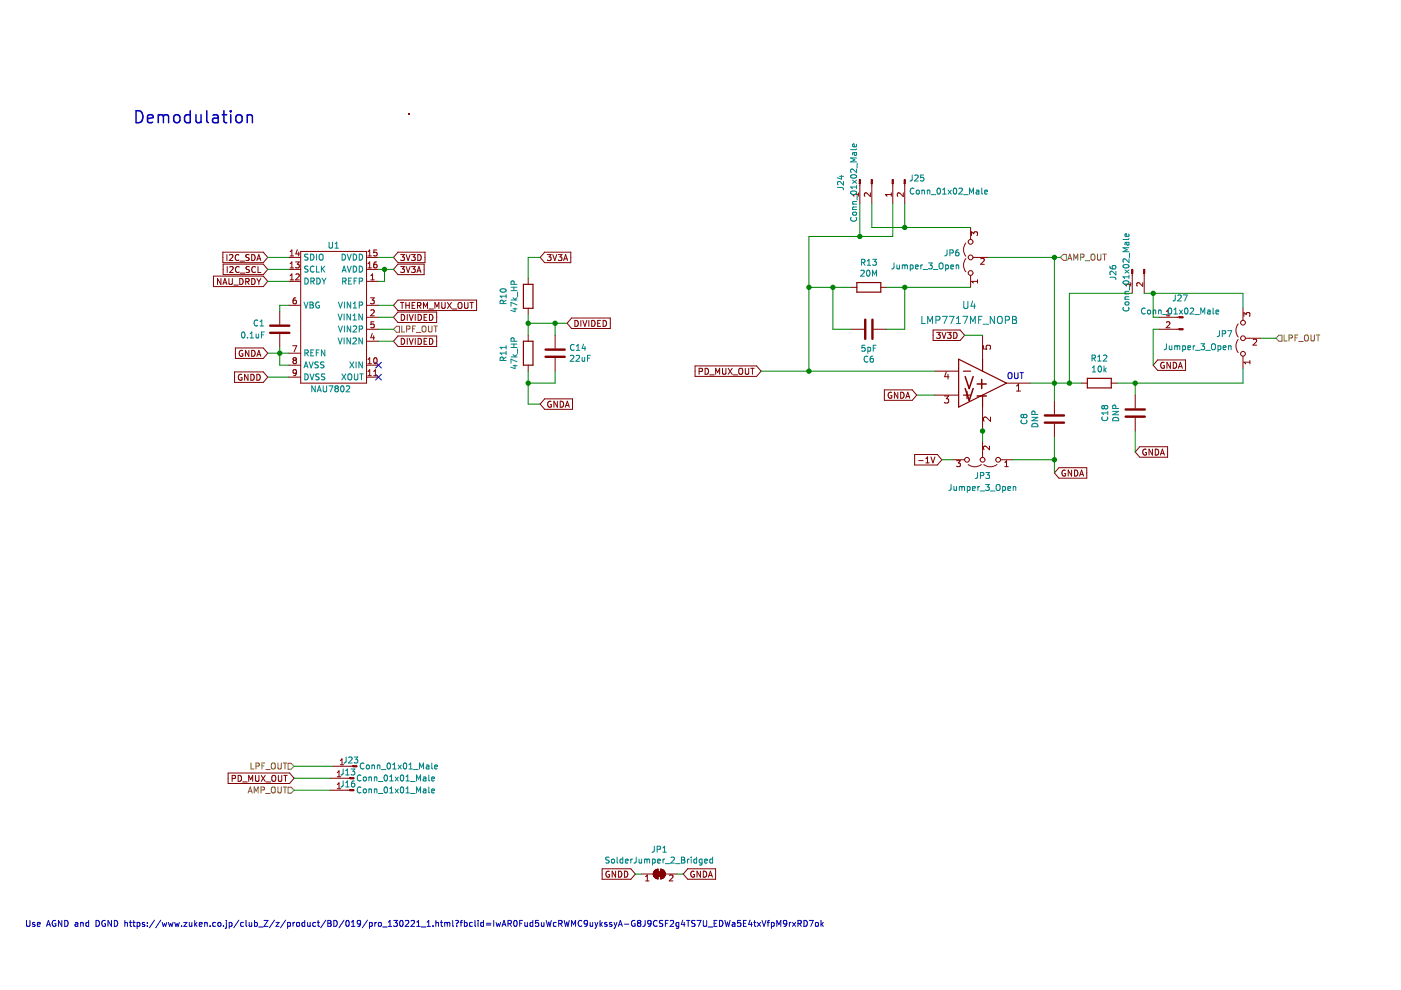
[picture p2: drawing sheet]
<svg xmlns="http://www.w3.org/2000/svg" width="297mm" height="210mm" viewBox="0 0 297 210" stroke-linecap="round" stroke-linejoin="round" font-family="sans-serif">
<path d="M.2 0h296.9v209.9h-296.9z" fill-rule="evenodd" fill="#fff" stroke="#fff" stroke-width=".21"/>
<g fill="none" stroke="#840000" stroke-width=".21">
<path d="M86.6 24.1h.1M182.3 38.9v4.3M184.8 38.9v4.3M189.3 38.9v4.3M191.8 38.9v4.3M45.3 58.5h10.5l1 1.2-1 1.1h-10.5zM46.8 59.1v1.2l-.7-1.2v1.2M47.3 53.5h8.5l1 1.1-1 1.1h-8.5zM47.3 56h8.5l1 1.1-1 1.1h-8.5zM47.4 60h.6M48.1 54v1.2M48.2 56.5v1.3"/>
<path d="M48.5 59.1v1l.3 .2h.2l.3-.2v-1M48.7 54.1l.4-.1 .3 .3-.8 .9h.8M48.7 56.6l.5-.1 .2 .4-.7 .9h.7M50.6 54.1a.56 .56 0 0 0-.7 .5 .56 .56 0 0 0 .7 .5M50.7 56.6a.56 .56 0 0 0-.8 .5 .56 .56 0 0 0 .8 .6M50.8 59.1a.64 .64 0 0 1 .8 .6 .64 .64 0 0 1-.8 .6zM50.9 55.4h1M51 57.9h.9M52.1 59.7h.6l.1-.5-.7-.1v1.2M52.4 59.7l.4 .6M52.8 54l-.6 .1v.4l.5 .2 .1 .3-.2 .2h-.5M52.9 56.6h-.7v.4l.6 .2 .1 .3-.3 .3-.4-.1"/>
<path d="M53.4 54a.64 .64 0 0 1 .7 .6 .64 .64 0 0 1-.7 .6zM53.4 59.1a.64 .64 0 0 1 .7 .6 .64 .64 0 0 1-.7 .6zM54.2 56.6a.56 .56 0 0 0-.8 .5 .56 .56 0 0 0 .8 .6M54.5 59.1l.4 .6M54.5 55.2l.4-1.2 .4 1.2M54.6 54.9h.6M54.7 56.5v1.3h.6M54.9 59.7v.6M55.3 59.1l-.4 .6M61.2 54.6h2.6M61.2 59.7h2.6M61.2 57.1h2.6"/>
<path d="M61.5 59.3h.7M61.5 53.4l.4-.4v1.3M61.5 55.9l.4-.4v1.3M61.5 58.4l.4-.3v1.2M61.5 56.8h.7M61.5 54.3h.7M62.7 55.5h.8l-.5 .5 .4 .1v.6l-.2 .1-.5-.1M62.7 58.2l.5-.1 .3 .3-.8 .9h.8M63 52.9l-.3 .9h.8M63.3 53.4v.9M63.8 53.3h13.9v27.9h-13.9zM77.7 54.6h2.6"/>
<path d="M77.7 59.7h2.6M77.7 57.1h2.6M78 53.4l.4-.4v1.3M78 55.9l.4-.4v1.3M78 56.8h.7M78 54.3h.7M78.6 59.3h.7M78.6 58.4l.4-.3v1.2M79.8 55.5l-.3 .1-.2 .2-.1 .8 .3 .2 .4-.1-.1-.6-.3-.1-.3 .3M79.9 53h-.6l-.1 .6 .6-.1 .1 .6-.2 .2-.5-.2M84.4 56h5.5v2.2h-5.5l-1-1.1zM84.4 53.5h5.7v2.2h-5.7l-1-1.1z"/>
<path d="M85 54h.7l-.4 .5 .4 .1v.5l-.2 .1-.5-.1M85 56.5h.7l-.4 .5 .4 .1v.6l-.2 .1-.5-.1M86.1 54l.4 1.2 .5-1.2M86.1 56.5l.4 1.3 .5-1.3M87.3 54h.7l-.4 .5 .4 .1v.5l-.2 .1-.5-.1M87.3 56.5h.7l-.4 .5 .4 .1v.6l-.2 .1-.5-.1M88.4 57.8l.4-1.3 .4 1.3M88.5 57.4h.6M88.6 54a.64 .64 0 0 1 .7 .6 .64 .64 0 0 1-.7 .6zM112 59v1.3M115.5 53.5h5.5v2.2h-5.5l-1-1.1zM116.1 54h.7l-.4 .5 .4 .1v.5l-.2 .1-.5-.1"/>
<path d="M117.2 54l.4 1.2 .4-1.2M118.4 54h.7l-.4 .5 .4 .1v.5l-.2 .1-.5-.1M119.5 55.2l.4-1.2 .4 1.2M119.6 54.9h.6M182 40.9v.7M182 41.3h-1.3l.4 .3M184.5 40.9v.8l-.9-.8-.3 .2 .1 .5M189 41.3h-1.3l.4 .3M189 40.9v.7M191.5 40.9v.8l-.9-.8-.4 .2 .2 .5M204.8 54.8a2.26 2.26 0 0 0 0 2.8M204.8 51.5a2.26 2.26 0 0 0 0 2.8"/>
<path d="M205.8 48.2v2.6M205.8 58.4v2.5M206 49.9v-.8l.5 .5 .1-.4h.5l.1 .2-.1 .5M206.3 54.6h3.3M207.2 59.3v.7M207.2 59.7h-1.2l.3 .3M208 54.9l.4-.1 .3 .3-.8 .9h.8M239.7 59.9v.8M240.1 58v4.2M242.3 59.9v.8l-.9-.8-.4 .3 .1 .5M242.6 58v4.2M47.3 60.3l.4-1.2 .4 1.2"/>
<path d="M49.6 60.4h.9M49.7 78.9h6.1l1 1.1-1 1.1h-6.1zM49.9 73.8h5.9l1 1.1-1 1.1h-5.9zM51.3 79.4a.58 .58 0 0 0-.8 .6 .58 .58 0 0 0 .8 .5v-.4h-.2M51.4 74.3a.58 .58 0 0 0-.7 .6 .58 .58 0 0 0 .8 .5v-.4h-.2M52.6 79.4v1.2l-.7-1.2v1.2M52.8 74.3v1.3l-.8-1.3v1.3M53.2 79.4a.64 .64 0 0 1 .7 .6 .64 .64 0 0 1-.7 .6zM53.4 74.3a.64 .64 0 0 1 .7 .6 .64 .64 0 0 1-.7 .7zM54.5 79.4a.64 .64 0 0 1 .7 .6 .64 .64 0 0 1-.7 .6zM54.5 75.6l.4-1.3 .4 1.3M54.6 75.2h.6"/>
<path d="M59.3 66v2.8M59.3 70.8v2.8M61.2 77.4h2.6M61.2 80h2.6M61.2 64.7h2.6M61.2 74.9h2.6M62.1 73.3h.8l-.5 1.3M62.4 76.4l-.3 .2v.3l.3 .2h.2l.2-.2v-.3l-.2-.2M62.4 76.4l-.3-.3 .3-.3 .3 .1 .1 .2-.2 .3M62.4 76.4h.2M62.7 63.1l-.3 .1-.2 .3-.1 .7 .3 .2 .4-.1-.1-.6-.3-.1-.3 .3M62.8 78.9l-.2 .3-.4-.1v-.6l.4-.1 .2 .2v.7l-.2 .3-.4 .1"/>
<path d="M77.7 69.8h2.6M77.7 67.3h2.6M77.7 77.4h2.6M77.7 80h2.6M77.7 64.7h2.6M77.7 72.3h2.6M78 77.1h.7M78 76.2l.4-.4v1.3M78 78.7l.4-.3v1.3M78 79.7h.7M78.6 63.1h.7l-.4 .5 .4 .2v.5l-.2 .1-.5-.1M78.6 65.8l.5-.1 .2 .4-.7 .9h.7"/>
<path d="M78.9 70.7l-.3 .9h.8M79.2 71.2v.8M79.2 79.7h.8M79.2 78.7l.4-.3v1.3M79.3 68.2h-.6l-.1 .6h.6l.1 .6-.2 .1-.5-.1M79.3 76l.2-.2a.68 .68 0 0 1 .5 .7 .68 .68 0 0 1-.5 .6l-.3-.5zM84.4 66.2h8.2v2.2h-8.2l-1-1.1zM84.4 71.2h8.2v2.3h-8.2l-1-1.2zM84.4 63.6h16.6v2.2h-16.6l-1-1.1zM84.9 64.1h.7M85.1 66.7a.64 .64 0 0 1 .7 .6 .64 .64 0 0 1-.7 .6zM85.1 71.7a.64 .64 0 0 1 .7 .7 .64 .64 0 0 1-.7 .6z"/>
<path d="M85.3 64.1v1.3M86 64.7h.8M86 64.1v1.3M86.3 66.7v1.2M86.3 71.7v1.3M86.8 66.7l.4 1.2 .4-1.2M86.8 64.1v1.3M86.8 71.7l.4 1.3 .4-1.3M87.4 64.7h.4M88 64.1h-.6v1.3h.6M88 66.7v1.2M88 71.7v1.3"/>
<path d="M88.5 64.8l.6-.1 .1-.5-.7-.1v1.3M88.6 66.7a.64 .64 0 0 1 .8 .6 .64 .64 0 0 1-.8 .6zM88.6 71.7a.64 .64 0 0 1 .8 .7 .64 .64 0 0 1-.8 .6zM88.8 64.8l.4 .6M89.8 65.4v-1.3l.4 .9 .4-.9v1.3M89.9 67.3h.4M89.9 72.3h.4M90.5 66.7h-.6v1.2h.6M90.5 71.7h-.6v1.3h.6M90.9 65.5h1M91.1 66.7a.64 .64 0 0 1 .7 .6 .64 .64 0 0 1-.7 .6zM91.1 71.7a.64 .64 0 0 1 .7 .7 .64 .64 0 0 1-.7 .6z"/>
<path d="M92.2 65.4v-1.3l.4 .9 .5-.9v1.3M93.7 64.1v1.1l.2 .2h.2l.3-.2v-1.1M94.9 64.1l.8 1.3M95.7 64.1l-.8 1.3M95.9 65.5h1M97.2 64.3l.2-.2a.43 .43 0 0 1 .6 .5v.4a.42 .42 0 0 1-.5 .4 .42 .42 0 0 1-.4-.4zM98.5 64.1v1.1l.2 .2h.3l.2-.2v-1.1M99.6 64.1h.8M100 64.1v1.3M112 65.4v1.2M112 71.1v1.2M112 77.4v1.3"/>
<path d="M117.7 71.1v2.8M117.7 75.9v2.8M121.2 67.4h8.2v2.3h-8.2l-1-1.2zM121.9 67.9a.64 .64 0 0 1 .7 .7 .64 .64 0 0 1-.7 .6zM123.2 67.9v1.3M123.6 67.9l.4 1.3 .4-1.3M124.8 67.9v1.3M125.5 67.9a.64 .64 0 0 1 .7 .7 .64 .64 0 0 1-.7 .6zM126.7 68.5h.4M127.3 67.9h-.6v1.3h.6M127.9 67.9a.64 .64 0 0 1 .7 .7 .64 .64 0 0 1-.7 .6zM147.4 77.6h13l1 1.1-1 1.1h-13z"/>
<path d="M148.2 78.8l.6-.1 .1-.5-.7-.1v1.3M149.5 78.1a.64 .64 0 0 1 .7 .6 .64 .64 0 0 1-.7 .7zM150.5 79.5h.9M151.7 79.4v-1.3l.5 .9 .4-.9v1.3M153.2 78.1v1l.2 .3h.3l.2-.3v-1M154.4 78.1l.8 1.3M155.2 78.1l-.8 1.3M155.4 79.5h1M156.8 78.2l.1-.1a.43 .43 0 0 1 .6 .4v.4a.42 .42 0 0 1-.4 .5 .42 .42 0 0 1-.5-.5zM158 78.1v1l.3 .3h.2l.2-.3v-1M159.2 78.1h.7M159.5 78.1v1.3"/>
<path d="M180.4 60.9h1.3M180.4 69.8h2.8M185.2 69.8h2.8M186.7 60.9h1.3M197.8 70h5.8l.9 1.1-.9 1.1h-5.8zM198.2 78.7h5M198.6 70.5h.8l-.5 .5 .4 .1v.5l-.2 .1-.5-.1M199.7 70.5l.4 1.2 .5-1.2M200.6 78.8l-.3 1.1h.9M200.9 70.5h.8l-.5 .5 .4 .1v.5l-.2 .1-.5-.1M201 79.4v1M202.2 70.5a.64 .64 0 0 1 .7 .6 .64 .64 0 0 1-.7 .6z"/>
<path d="M208.3 71.1v5.1M208.5 73.3v.7h.7l-.1-.2v-.5l.3-.1 .5 .1 .1 .2-.1 .5M239.7 60.3h-1.2l.3 .4M245.5 76.3h5.9v2.2h-5.9l-1-1.1zM245.8 69.8h4.2M245.8 67.3h4.2M246.8 76.9a.58 .58 0 0 0-.7 .6 .58 .58 0 0 0 .8 .5v-.5h-.3M247.3 67h.7M247.3 66.1l.4-.4v1.3M247.3 68.3l.5-.1 .2 .4-.8 .9h.8M248.1 76.8v1.3l-.7-1.3v1.3M248.7 76.8a.64 .64 0 0 1 .8 .7 .64 .64 0 0 1-.8 .6z"/>
<path d="M249.8 78.1l.5-1.3 .4 1.3M250 77.7h.6M262.5 72a2.26 2.26 0 0 0 0 2.8M262.5 68.7a2.26 2.26 0 0 0 0 2.8M263.5 65.4v2.5M263.5 75.5v2.6M263.7 67.1v-.8l.5 .4 .1-.4h.6l.1 .2-.1 .6M264 71.7h3.3M265 76.4v.8M265 76.8h-1.3l.4 .4M265.7 72l.5-.1 .2 .4-.7 .9h.7M115.5 84.6h5.9v2.2h-5.9l-1-1.1z"/>
<path d="M116.8 85.1a.58 .58 0 0 0-.7 .6 .58 .58 0 0 0 .8 .5v-.4h-.2M118.2 85.1v1.2l-.8-1.2v1.2M118.8 85.1a.64 .64 0 0 1 .7 .6 .64 .64 0 0 1-.7 .6zM119.9 86.3l.4-1.2 .4 1.2M120 86h.6M187.5 82.7h5.9l1 1.1-1 1.1h-5.9zM189 83.2a.58 .58 0 0 0-.7 .6 .58 .58 0 0 0 .8 .5v-.4h-.3M190.4 83.2v1.2l-.8-1.2v1.2M191 83.2a.64 .64 0 0 1 .7 .6 .64 .64 0 0 1-.7 .6zM192 84.4l.5-1.2 .4 1.2M192.2 84.1h.6M193.9 96.4h4.8l1 1.1-1 1.1h-4.8z"/>
<path d="M194.8 97.7h.9M196.3 98.1h.7M196.3 97.2l.4-.3v1.2M197.4 96.9l.4 1.2 .4-1.2M198.2 83.8h5M200.2 84h.9l-.5 .5 .5 .2v.6l-.2 .2-.7-.2M202 97.5h2.5M202.8 97.7h.8l-.4 .5 .3 .1v.5l-.1 .1-.6-.1M205.3 98.5a2.26 2.26 0 0 0 2.8 0M208.3 86.3v5.1M208.3 93.7v3.3M208.6 98.5a2.26 2.26 0 0 0 2.8 0"/>
<path d="M209.8 94.6v.8l-.9-.8-.4 .2 .1 .5M210 88.4v.9l-1.1-.9-.4 .3 .1 .6M212.1 97.5h2.6M213 98.9h.8M213 98l.4-.3v1.2M213.4 81.2h5.1M215.5 82.9h.9M215.5 81.8l.4-.4v1.5M223.6 85v2.8M223.6 89.9v2.8M224.5 99.2h5.9v2.2h-5.9l-.9-1.1zM225.9 99.7a.58 .58 0 0 0-.8 .6 .58 .58 0 0 0 .8 .5v-.4h-.2"/>
<path d="M227.2 99.7v1.2l-.7-1.2v1.2M227.8 99.7a.64 .64 0 0 1 .7 .6 .64 .64 0 0 1-.7 .6zM229.3 81.2h1.2M235.6 81.2h1.3M240.7 83.8v2.8M240.7 88.6v2.8M241.6 94.7h6v2.2h-6l-.9-1.1zM243 95.3a.58 .58 0 0 0-.7 .6 .58 .58 0 0 0 .8 .5v-.4h-.3M244.3 95.2v1.3l-.7-1.3v1.3M244.9 95.2a.64 .64 0 0 1 .8 .7 .64 .64 0 0 1-.8 .6zM246 96.5l.5-1.3 .4 1.3M246.1 96.1h.7"/>
<path d="M228.9 100.9l.4-1.2 .4 1.2M229 100.6h.6M48.4 163.9h13l1 1.1-1 1.1h-13zM49.2 165.1l.6-.1 .1-.5-.7-.1v1.3M50.5 164.4a.64 .64 0 0 1 .7 .6 .64 .64 0 0 1-.7 .7zM51.5 165.8h.9M52.7 165.7v-1.3l.5 .9 .4-.9v1.3M54.2 164.4v1l.2 .3h.3l.2-.3v-1M55.4 164.4l.8 1.3M56.2 164.4l-.8 1.3M56.4 165.8h1M57.7 164.6l.2-.2a.43 .43 0 0 1 .6 .4v.4a.42 .42 0 0 1-.5 .5 .42 .42 0 0 1-.4-.5z"/>
<path d="M59 164.4v1l.3 .3h.2l.2-.3v-1M60.2 164.4h.7M60.5 164.4v1.3M70 167.5h4.2M70 165h4.2M70.6 162.5h4.2M71.5 167.2h.7M71.5 163.8l.4-.4v1.3M71.5 166.3l.4-.3v1.2M71.5 164.7h.7M72.1 162.2h.8M72.1 161.2l.4-.3v1.3"/>
<path d="M127.7 184.2h6.1l.9 1.1-.9 1.1h-6.1zM129.2 184.8a.58 .58 0 0 0-.7 .6 .58 .58 0 0 0 .7 .5v-.5h-.2M130.5 184.7v1.3l-.7-1.3v1.3M131.1 184.7a.64 .64 0 0 1 .8 .6 .64 .64 0 0 1-.8 .7zM132.4 184.7a.64 .64 0 0 1 .7 .6 .64 .64 0 0 1-.7 .7zM136 185.3h2.5M136.9 186.8h.7M136.9 185.9l.3-.4v1.3M138.8 184.6l.7-.3v2a1.02 1.02 0 0 1-.9-.6 1.02 1.02 0 0 1 .2-1.1zM140 184.3a1.02 1.02 0 0 1 1.1 1 1.02 1.02 0 0 1-1.1 1zM141.1 185.3h2.5M142 185.6l.4-.1 .3 .4-.8 .9h.8"/>
<path d="M145.8 184.2h5.9v2.2h-5.9l-.9-1.1zM147.2 184.8a.58 .58 0 0 0-.8 .6 .58 .58 0 0 0 .8 .5v-.5h-.2M148.5 184.7v1.3l-.7-1.3v1.3M149.1 184.7a.64 .64 0 0 1 .7 .6 .64 .64 0 0 1-.7 .7zM150.2 186l.4-1.3 .4 1.3M150.3 185.6h.6"/>
<circle cx="205.8" cy="54.6" r=".51"/>
<circle cx="205.8" cy="57.9" r=".51"/>
<circle cx="205.8" cy="51.3" r=".51"/>
<circle cx="263.5" cy="71.7" r=".51"/>
<circle cx="263.5" cy="68.4" r=".51"/>
<circle cx="263.5" cy="75" r=".51"/>
<circle cx="205" cy="97.5" r=".51"/>
<circle cx="208.3" cy="97.5" r=".51"/>
<circle cx="211.6" cy="97.5" r=".51"/>
</g>
<g fill="#840000" stroke="#840000" stroke-width=".21">
<path d="M74.8 162.3h.9v.3h-.9z" fill-rule="evenodd"/>
<path d="M74.2 167.4h.8v.3h-.8z" fill-rule="evenodd"/>
<path d="M74.2 164.9h.8v.2h-.8z" fill-rule="evenodd"/>
<path d="M139.3 184.8h1v1h-1z" fill-rule="evenodd"/>
<path d="M138.8 184.6l.7-.3v2a1.02 1.02 0 0 1-.9-.6 1.02 1.02 0 0 1 .2-1.1z" fill-rule="evenodd"/>
<path d="M140 184.3a1.02 1.02 0 0 1 1.1 1 1.02 1.02 0 0 1-1.1 1z" fill-rule="evenodd"/>
<path d="M184.7 38.1h.3v.8h-.3z" fill-rule="evenodd"/>
<path d="M182.2 38.1h.2v.8h-.2z" fill-rule="evenodd"/>
<path d="M191.7 38.1h.3v.8h-.3z" fill-rule="evenodd"/>
<path d="M189.2 38.1h.2v.8h-.2z" fill-rule="evenodd"/>
<path d="M250 69.7h.8v.2h-.8z" fill-rule="evenodd"/>
<path d="M250 67.1h.8v.3h-.8z" fill-rule="evenodd"/>
<path d="M242.5 57.1h.2v.9h-.2z" fill-rule="evenodd"/>
<path d="M239.9 57.1h.3v.9h-.3z" fill-rule="evenodd"/>
</g>
<g fill="none" stroke="#008484" stroke-width=".21">
<path d="M177.6 39.7l1.1 .1 .1 .4M178 37.4h.8M178.4 37.2v.8l-.9-.3M178.8 38.5v.8l-.9-.8-.3 .2 .1 .5M180.5 37.2a.61 .61 0 0 1 .7-.2 .61 .61 0 0 1 .4 .6 .75 .75 0 0 1-1.3-.2zM180.8 38.2l.8 .7M181.1 32.3l.2 .6 .3-.1v-.5M181.6 30.6v.3l-.2 .2h-.6v-.5l.3-.1 .1 .6M181.6 35.8v.8l-.9-.8-.4 .3 .2 .5M181.6 39.3v.7M181.6 32.3l-.8 .1v.5M181.6 39.6h-1.3l.4 .4"/>
<path d="M181.6 38.2l-.8 .7M181.6 33.5h-1.3l.9 .4-.9 .4h1.3M181.6 31.6l-.2 .1h-1.1M181.7 34.6v1M193.4 37.1l-.1 1.1-.4 .2M193.9 37.2l.5-.1 .3 .4-.8 .9h.8M195.8 37.1h-.6v.6h.6v.6l-.2 .1-.4-.1M208.2 39.9v1.1l.1 .2M64.6 59a.64 .64 0 0 1 .8 .6 .64 .64 0 0 1-.8 .6zM65.3 56.5h-.7v.4l.6 .2 .1 .4-.2 .2-.5-.1M65.3 53.9l-.7 .1v.4l.6 .2 .1 .3-.2 .3-.5-.1M65.8 53.9a.64 .64 0 0 1 .8 .6 .64 .64 0 0 1-.8 .7z"/>
<path d="M65.9 59.6h.6l.1-.5-.7-.1v1.2M66.2 59.6l.4 .6M66.6 56.5a.56 .56 0 0 0-.8 .6 .56 .56 0 0 0 .8 .5M67.1 56.4v1.3h.6M67.1 53.9v1.3M67.2 59a.64 .64 0 0 1 .7 .6 .64 .64 0 0 1-.7 .6zM67.7 54.1l.3-.2a.43 .43 0 0 1 .5 .4v.4a.42 .42 0 0 1-.4 .5 .42 .42 0 0 1-.4-.5zM68.1 56.4v1.3M68.3 59l.4 .6M68.3 57l.6 .7M68.7 59.6v.6M68.9 56.4l-.8 .7"/>
<path d="M69.1 59l-.4 .6M69.8 51.3v1.1l.2 .2h.3l.2-.2v-1.1M71 51.7l.4-.4v1.3M71 52.6h.8M72.5 53.9a.64 .64 0 0 1 .8 .6 .64 .64 0 0 1-.8 .7zM72.5 57.7l.5-1.3 .4 1.3M72.7 59.6h.6v-.5l-.6-.1v1.2M72.7 57.3h.6M73 59.6l.4 .6M73.6 53.9l.4 1.3 .5-1.3M73.6 56.4l.4 1.3 .5-1.3M73.9 59.6h.5"/>
<path d="M74.5 59h-.6v1.2h.6M74.9 56.4a.64 .64 0 0 1 .7 .7 .64 .64 0 0 1-.7 .6zM74.9 53.9a.64 .64 0 0 1 .7 .6 .64 .64 0 0 1-.7 .7zM75.1 59.6h.4M75.7 59h-.6v1.2M76.2 59.6h.6v-.5l-.6-.1v1.2M76.2 53.9a.64 .64 0 0 1 .7 .6 .64 .64 0 0 1-.7 .7zM76.2 56.4a.64 .64 0 0 1 .7 .7 .64 .64 0 0 1-.7 .6zM180.4 40.7a.75 .75 0 0 1 1.2 .2 .72 .72 0 0 1-1.3-.1zM180.5 46.1a.56 .56 0 0 0 .5 .8 .56 .56 0 0 0 .5-.8M180.8 44.4h.8M180.8 43.3h.8"/>
<path d="M180.8 45.1l.6-.1 .2 .4-.2 .2h-.4l-.2-.2zM181.6 42.7l-.8 .1 .1 .5M181.6 43.9h-.8l.1 .5M181.7 41.5v.9M182.5 57.4l.5-.1 .2 .3-.7 1h.7M182.7 55.6h.6v-.5l-.6-.1v1.2M183 55.6l.4 .6M183.8 57.4l.2-.1a.68 .68 0 0 1 .5 .6 .68 .68 0 0 1-.5 .7l-.3-.5zM183.9 55.3l.3-.3v1.2M183.9 56.2h.7M185 58.6v-1.3l.4 .9 .4-.9v1.3M185 55h.8l-.4 .5 .3 .1v.5l-.1 .1-.6-.1"/>
<path d="M189.6 55.7l-.1 1.1-.4 .2M190.2 56.2v.8l.5-.1M190.7 56.2v.8M191.3 56.3l.4-.1 .1 .2M191.3 56.2v.8M191.8 56.4l.2-.2h.3l.1 .8M191.8 56.4v.6M193 56.2h.4l.2 .2-.1 .6h-.5M193 56.2v1.2M193.8 40a.56 .56 0 0 0-.8 .5 .56 .56 0 0 0 .8 .5M194.1 56.6l.6-.1-.1-.3h-.3l-.2 .2v.6h.5M194.3 40.4l.2-.1 .4 .1-.1 .7-.5-.1z"/>
<path d="M195.2 56.2v.8M195.5 40.4h.4l.1 .8M195.5 40.3v.9M195.6 56.2l-.4 .2M195.7 57.1h1M196.6 40.4h.5l.1 .8M196.6 40.3v.9M196.9 55.7h.8l-.5 .5 .4 .2v.5l-.2 .1-.5-.1M197.5 41.3h.9M197.9 57.1h1M198.8 40l.2-.1a.68 .68 0 0 1 .4 .6 .68 .68 0 0 1-.4 .7l-.3-.5zM199.2 55.9l.2-.2a.43 .43 0 0 1 .5 .5v.4a.42 .42 0 0 1-.4 .4 .42 .42 0 0 1-.4-.4z"/>
<path d="M199.9 41.2h.7M199.9 40.2l.3-.3v1.3M200.5 56.2h.4l.2 .2-.1 .6h-.5M200.5 56.2v1.2M200.8 53l-.1 1.1-.4 .1M201 40.3l.7 .9M201.4 53.6h.6l.1-.5-.7-.1v1.2M201.6 56.6l.6-.1-.1-.3h-.3l-.2 .2v.6h.5M201.7 40.3l-.7 .9M202.2 40l.2-.1a.68 .68 0 0 1 .5 .6 .68 .68 0 0 1-.5 .7l-.3-.5zM202.7 56.3l.5-.1 .1 .8M202.7 56.2v.8"/>
<path d="M203.2 53h-.4l-.1 .3-.1 .7 .2 .2 .5-.1-.1-.6h-.4l-.2 .2M203.3 40l.5-.1 .2 .3-.7 1h.7M204.3 41.3h1M205.6 41.2v-1.3l.4 .9 .4-.9v1.3M207 40.4h.5v.8M207.5 40.6l-.6 .3 .2 .3 .4-.1M208.8 40.7l.6-.1-.1-.2-.4-.1-.1 .2v.6h.5M235.3 56.4l.1 .4 .2 .2h.7l.3-.2-.1-.4h-.6l-.1 .4 .2 .2M235.3 58.8h1.1l.2 .5M236.6 57.5v.8l-.9-.8-.4 .3 .1 .4M238.2 59.7a.75 .75 0 0 1 1.2 .3 .72 .72 0 0 1-1.3-.2zM238.2 56.2a.61 .61 0 0 1 .7-.2 .61 .61 0 0 1 .4 .6 .75 .75 0 0 1-1.2-.2z"/>
<path d="M238.5 57.2l.9 .7M238.8 51.4l.3 .6 .3-.2-.1-.4M239.3 49.6l.1 .4-.2 .2-.6-.1v-.5h.2l.1 .6M239.4 58.7h-1.3l.4 .4M239.4 54.9v.8l-.9-.8-.4 .2 .1 .5M239.4 58.3v.8M239.4 51.4h-.8v.5M239.4 57.2l-.9 .7M239.4 52.5h-1.3l.9 .4-.9 .5h1.3M239.4 50.6l-.2 .2h-1.1M239.5 53.7v.9M51.3 70.5l.2-.1a.68 .68 0 0 1 .5 .6 .68 .68 0 0 1-.5 .7l-.3-.5z"/>
<path d="M52.5 71.5v.2M53 71.7h.7M53 70.7l.4-.3v1.3M54.3 70.8l.1 .8 .4-.1M54.7 68a.56 .56 0 0 0-.8 .5 .56 .56 0 0 0 .8 .5M54.8 70.8v.9M55.1 69.1h.8M55.1 68.2l.4-.4v1.3M55.4 71h.5M56 70.4h-.6v1.3M64.5 64l.4 1.3 .4-1.3M64.5 78l.4-1.3 .4 1.3"/>
<path d="M64.6 77.6h.6M64.6 74.9l.6-.1 .1-.5-.7-.1v1.3M64.6 79.3a.64 .64 0 0 1 .8 .6 .64 .64 0 0 1-.8 .6zM64.9 74.9l.5 .6M65.5 76.7l.5 1.3 .4-1.3M65.7 64h.5l.2 .3-.2 .3 .2 .2 .1 .3-.3 .2h-.5zM65.7 64.6h.5M65.7 79.3l.5 1.2 .4-1.2M65.9 74.8h.4M66.5 74.2h-.6v1.3h.6M67.1 74.8h.4M67.5 76.8l-.7 .1v.3l.6 .3 .1 .3-.3 .2-.4-.1"/>
<path d="M67.7 64.1a.58 .58 0 0 0-.8 .6 .58 .58 0 0 0 .8 .5v-.4h-.2M67.7 79.3h-.5l-.3 .2 .2 .3 .5 .3v.3l-.7 .1M67.7 74.2h-.6v1.3M68.7 76.8l-.5-.1-.2 .3 .1 .3 .5 .2v.4h-.6M68.9 79.3l-.7 .1v.4l.5 .2 .2 .3-.3 .2h-.5M68.9 74.2v1.3l-.8-1.3v1.3M71.7 66.6l.4 1.2 .4-1.2M71.7 71.7l.4 1.2 .4-1.2M71.8 64l.4 1.3 .4-1.3M71.8 69.1l.4 1.3 .4-1.3M72.5 79.3l.8 1.2M73 66.6v1.2"/>
<path d="M73 71.7v1.2M73 64v1.3M73 69.1v1.3M73.3 79.3l-.8 1.2M73.8 79.5l.2-.2a.43 .43 0 0 1 .6 .4v.4a.42 .42 0 0 1-.4 .5 .42 .42 0 0 1-.5-.5zM74.2 76.7l.8 1.3M74.3 66.6v1.2l-.7-1.2v1.2M74.3 71.7v1.2l-.7-1.2v1.2M74.4 64v1.3l-.8-1.3v1.3M74.4 69.1v1.3l-.8-1.3v1.3M74.8 66.9l.4-.3v1.2M74.8 67.8h.8"/>
<path d="M74.8 71.8l.5-.1 .3 .3-.8 .9h.8M74.9 65.3h.7M74.9 69.2l.5-.1 .2 .4-.8 .9h.8M74.9 64.4l.4-.4v1.3M75 76.7l-.8 1.3M75.1 79.3v1l.3 .2h.2l.3-.2v-1M75.5 76.7v1.3M76.2 69.8l.6-.1v-.5l-.6-.1v1.3M76.2 64.7l.6-.1v-.4l-.6-.2v1.3M76.3 79.3h.7M76.6 79.3v1.2M76.8 66.6v1.2l-.7-1.2v1.2"/>
<path d="M76.8 71.7v1.2l-.7-1.2v1.2M76.8 76.7v1.3l-.7-1.3v1.3M106.2 61.3a.61 .61 0 0 1 .7-.1 .61 .61 0 0 1 .3 .6 .75 .75 0 0 1-1.2-.3zM106.7 76.4l-.1-.6h-.4l-.2 .6h1.3M106.7 64.4l-.1-.6-.4-.1-.2 .7h1.3M107.3 73.6h-1.3l.4 .4M107.3 75.7l-.6 .4M107.3 62.4v.8M107.3 73.3v.7M107.3 74.5v.7M107.3 74.9h-1.3l.4 .3M107.3 63.6l-.6 .5"/>
<path d="M107.3 62.8h-1.3l.4 .4M108.3 73.7h1.3M108.3 75.7h1.3M108.3 73h1.3M108.3 63.6h1.3M108.3 61.6h1.3M108.3 60.9h1.3M108.8 77.5h.8M108.8 75.2l.5 .5M108.8 65.5h.8M108.8 63.1l.5 .5M109 60.9v.7"/>
<path d="M109 73v.7M109 60.3v-.6l-.5-.1-.2 .7h1.3M109 72.3v-.6h-.5l-.2 .6h1.3M109.2 77.4v.8l-.9-.4M109.2 65.3v.8l-.9-.3M109.6 64.6l-1.3-.5v.8M109.6 76.7l-1.3-.5v.8M109.6 75.2l-.5 .4M109.6 63.1l-.5 .4M109.7 61.9v1M109.7 74v.9M120.9 75.5l.5-.2 .3 .4-.8 .9h.8"/>
<path d="M121.7 73.1a.56 .56 0 0 0-.8 .6 .56 .56 0 0 0 .8 .5M122.1 75.5l.5-.2 .3 .4-.8 .9h.8M122.2 74.3h.7M122.2 73.4l.4-.4v1.3M123.4 75.8l.1 .7h.5M123.7 73l-.3 .9h.8M124 75.8v.8M124 73.4v.9M124.6 75.9h.4M125.2 75.3h-.6v1.3M183.4 73.2h-.6l-.1 .6 .6-.1 .1 .7-.2 .1-.5-.1M184 75.6a.56 .56 0 0 0-.8 .5 .56 .56 0 0 0 .8 .6"/>
<path d="M184 73.7l.4-.1 .2 .3-.1 .5h-.5M184 73.6v1.3M185.1 75.5l-.4 .1-.2 .2v.7l.2 .3 .4-.1v-.6l-.4-.1-.2 .2M185.1 73.8h.5M185.7 73.2h-.6v1.3M195.5 67.1v1.5h.7M196.7 68.6v-1.5l.5 1.1 .5-1.1v1.5M198.4 67.9l.8-.1 .1-.2-.1-.4-.8-.1v1.5M199.8 67.1h1l-.6 1.5M201.3 67.1h1l-.7 1.5M202.8 68.6h.9M202.8 67.5l.4-.4v1.5"/>
<path d="M204.2 67.1h1l-.7 1.5M204.3 63.9v1.2l.3 .3h.3l.3-.3v-1.2M205.8 68.6v-1.5l.5 1.1 .5-1.1v1.5M206.2 63.8l-.3 1.1h.9M206.6 64.4v1M207.5 67.8h.5M208.2 67.1h-.7v1.5M208.4 68.7h1.2M210.8 67.1v1.5l-.8-1.5v1.5M211.6 67.3l.2-.2a.51 .51 0 0 1 .7 .5v.5a.51 .51 0 0 1-.5 .5 .51 .51 0 0 1-.5-.5zM213.2 67.9l.7-.1 .1-.2-.1-.4-.7-.1v1.5M214.7 67.1h.5l.3 .3-.3 .4 .3 .1v.4l-.2 .3h-.6z"/>
<path d="M214.7 67.8h.5M231.5 75.9h.6l.1-.5-.7-.1v1.3M231.6 78.9h.7M231.6 78l.4-.4v1.3M231.8 75.9l.5 .7M232.7 76.6h.8M232.7 75.6l.4-.3v1.3M232.9 77.7l.2-.1a.68 .68 0 0 1 .4 .6 .68 .68 0 0 1-.4 .7l-.3-.5zM234 75.4l.4-.1 .3 .3-.8 1h.8M234.1 77.6v1.3M234.2 78.4l.4 .5M234.6 78l-.5 .5"/>
<path d="M238.2 65.2a.56 .56 0 0 0 .5 .7 .56 .56 0 0 0 .5-.7M238.5 63.5h.9M238.5 62.3h.9M238.6 64.1l.5-.1 .3 .4-.3 .3h-.3l-.3-.3zM239.4 61.8h-.8v.5M239.4 62.9l-.8 .1v.5M239.5 60.5v1M242.8 65.4a.56 .56 0 0 0-.8 .5 .56 .56 0 0 0 .8 .6M243.4 65.9l.1-.2 .4 .2-.1 .6h-.4zM244.5 65.9l.5-.1v.8M244.5 65.7v.9M245.6 65.9l.5-.1 .1 .8"/>
<path d="M245.6 65.7v.9M246.5 66.7h1M247.3 72.9l-.1 1.1-.4 .2M247.8 65.4l.2-.1a.68 .68 0 0 1 .4 .6 .68 .68 0 0 1-.4 .7l-.3-.5zM247.9 73.3l.1 .8 .5-.1M248.5 73.3v.9M248.9 66.6h.7M248.9 65.7l.4-.4v1.3M249.1 73.4l.3-.1 .2 .2M249.1 73.3v.9M249.2 62.5l-.1 1.1-.4 .2M249.6 73.5l.2-.2 .3 .1v.8"/>
<path d="M249.6 73.5v.7M249.7 62.7l.5-.2 .3 .4-.8 .9h.8M250.1 65.7l.6 .9M250.7 65.7l-.6 .9M250.7 73.4l.4-.1 .3 .2-.2 .6h-.5M250.7 73.3v1.3M250.9 62.5h.8l-.5 1.3M251.3 65.4l.1-.1a.68 .68 0 0 1 .5 .6 .68 .68 0 0 1-.5 .7l-.3-.5zM251.8 73.7l.6-.1v-.2l-.4-.1-.2 .2 .1 .6h.5M252.4 65.4l.4-.1 .3 .4-.8 .9h.8M253 73.3v.9M253.3 66.7h1"/>
<path d="M253.3 73.3l-.3 .2M253.5 74.3h.9M254.6 66.6v-1.3l.4 .9 .4-.9v1.3M254.6 72.9h.8l-.4 .5 .3 .1v.5l-.1 .2-.6-.2M255.6 74.3h1M256 65.8h.5l.1 .8M256.6 66l-.6 .3 .2 .3 .4-.1M256.9 73.1l.3-.2a.43 .43 0 0 1 .5 .4v.4a.42 .42 0 0 1-.4 .5 .42 .42 0 0 1-.4-.5zM257.2 65.3v1.1l.2 .2M257.8 66.2l.6-.2-.1-.2-.3-.1-.2 .2 .1 .6h.4M258.2 73.4l.4-.1 .2 .2-.1 .6h-.5M258.2 73.3v1.3"/>
<path d="M258.5 70.1v1.1l-.4 .2M259.1 70.8l.7-.1v-.5l-.7-.1v1.3M259.3 73.7l.6-.1v-.2l-.4-.1-.2 .2 .1 .6h.5M260.3 70.1h.8l-.5 1.3M260.5 73.4h.5v.8M260.5 73.3v.9M66.8 81.8v1.3l-.7-1.3v1.3M67.3 83.1l.4-1.3 .4 1.3M67.4 82.7h.6M68.5 81.8v1l.3 .3h.2l.3-.3v-1M69.7 81.8h.9l-.6 1.3M71.2 82.4l-.2 .2v.2l.2 .3h.3l.2-.3v-.2l-.2-.2"/>
<path d="M71.2 82.4l-.2-.3 .2-.3 .4 .1 .1 .1-.2 .4M71.2 82.4h.3M72.3 81.9l.2-.1a.68 .68 0 0 1 .5 .6 .68 .68 0 0 1-.5 .7l-.3-.5zM73.4 81.9l.5-.1 .2 .4-.7 .9h.7M216.6 89.1a.56 .56 0 0 0 .5 .8 .56 .56 0 0 0 .5-.8M217 88.1l-.2-.2-.3 .2v.2l.2 .3 .3-.3M217 88.1l.2-.2h.3l.2 .2v.2l-.2 .3h-.3l-.2-.3M217 88.1v.2M218.8 88.5h1.2l-1.2 .7h1.2M219 89.9a.66 .66 0 0 1 .7-.1 .66 .66 0 0 1 .3 .7h-1.2zM219.4 87.9v-.6l-.5-.1-.1 .7h1.2M233.7 88.4a.56 .56 0 0 0 .5 .8 .56 .56 0 0 0 .5-.8"/>
<path d="M234.1 86.2l.3-.2h.2l.3 .2-.1 .4-.2 .1-.3-.1-.2-.1M234.1 86.2l-.2-.2-.3 .2 .1 .4 .1 .1 .3-.2M234.1 86.2v.3M234.9 87.2v.7M234.9 87.6h-1.3l.4 .3M235.9 87.2h1.3l-1.3 .7h1.3M236.1 88.6a.66 .66 0 0 1 .7-.1 .66 .66 0 0 1 .4 .7h-1.3zM236.6 86.6l-.1-.6-.5-.1-.1 .7h1.3M201.6 102.7v1.1l-.4 .2M202.2 103.1l.1 .8h.5M202.8 103.1v.9M203.4 103.3l.4-.2 .1 .2"/>
<path d="M203.4 103.1v.9M203.9 103.3l.2-.2 .3 .1 .1 .8M203.9 103.3v.7M205.1 103.2l.4-.1 .2 .3-.1 .5h-.5M205.1 103.1v1.3M206.2 103.6l.6-.2-.1-.2-.3-.1-.2 .2v.6h.5M207.3 100.2l-.1 1.1-.4 .2M207.3 103.1v.9M207.7 103.1l-.4 .3M207.8 104.1h1M207.9 100.9l.6-.1v-.5l-.6-.1v1.3M209 102.7h.7l-.4 .5 .4 .1v.6l-.2 .1-.5-.1"/>
<path d="M209 100.2h.8l-.4 .5 .3 .1v.5l-.1 .2-.6-.2M210 104.1h1M211.3 102.9l.2-.2a.43 .43 0 0 1 .5 .4v.5a.42 .42 0 0 1-.4 .4 .42 .42 0 0 1-.4-.4zM212.6 103.2l.3-.1 .3 .3-.1 .5h-.5M212.6 103.1v1.3M213.7 103.6l.6-.2-.1-.2-.3-.1-.2 .2v.6h.5M214.8 103.3l.5-.1 .1 .8M214.8 103.1v.9M72.8 163l-.1 1.1-.4 .2M72.8 165.6l-.1 1.1-.4 .2M73.3 166.9h.7M73.3 163.4l.4-.4v1.3"/>
<path d="M73.3 165.9l.4-.3v1.3M73.3 164.3h.7M73.4 160.5l-.1 1.1-.4 .2M73.9 160.6l.5-.1 .3 .4-.8 .9h.8M74.4 163h.8l-.4 .5 .4 .1v.6l-.2 .1-.6-.1M75.1 160.5h.8l-.5 .5 .4 .1v.6l-.2 .1-.5-.1M75.1 165.6h-.4l-.1 .3-.1 .7 .2 .3 .5-.2-.1-.6h-.4l-.2 .2M76.5 164.4a.56 .56 0 0 0-.8 .5 .56 .56 0 0 0 .8 .6M76.5 167a.56 .56 0 0 0-.8 .5 .56 .56 0 0 0 .8 .5M77.1 167.4l.2-.1 .3 .1v.7l-.5-.1zM77.1 164.8l.3-.1 .3 .3v.3l-.3 .3-.4-.3zM77.2 161.9a.56 .56 0 0 0-.8 .5 .56 .56 0 0 0 .8 .5"/>
<path d="M77.7 162.3l.2-.1 .4 .1-.1 .7-.5-.1zM78.2 167.4l.5-.1 .1 .8M78.2 164.7v.9M78.2 167.3v.8M78.2 164.9l.5-.1 .1 .8M78.9 162.3h.4l.1 .7M78.9 162.2v.8M79.4 167.4l.5-.1v.8M79.4 164.7v.9M79.4 167.3v.8M79.4 164.9l.5-.1v.8M80 162.3h.5v.7"/>
<path d="M80 162.2v.8M80.2 168.2h1M80.2 165.7h1M80.9 163.2h.9M81.5 164.4l.2-.1a.68 .68 0 0 1 .5 .6 .68 .68 0 0 1-.5 .7l-.3-.5zM81.5 167l.2-.1a.68 .68 0 0 1 .5 .6 .68 .68 0 0 1-.5 .6l-.3-.5zM82.2 161.9l.2-.1a.68 .68 0 0 1 .4 .6 .68 .68 0 0 1-.4 .6l-.3-.4zM82.6 165.6h.8M82.6 168.1h.8M82.6 164.7l.4-.4v1.3M82.6 167.2l.4-.3v1.2M83.3 163h.7"/>
<path d="M83.3 162.1l.3-.3v1.2M83.8 167.3l.6 .8M83.8 164.7l.6 .9M84.4 162.2l.7 .8M84.4 167.3l-.6 .8M84.4 164.7l-.6 .9M85 164.4l.2-.1a.68 .68 0 0 1 .4 .6 .68 .68 0 0 1-.4 .7l-.3-.5zM85 167l.2-.1a.68 .68 0 0 1 .4 .6 .68 .68 0 0 1-.4 .6l-.3-.5zM85.1 162.2l-.7 .8M85.6 161.9l.2-.1a.68 .68 0 0 1 .4 .6 .68 .68 0 0 1-.4 .6l-.3-.4zM86.1 165.6h.7M86.1 168.1h.7"/>
<path d="M86.1 164.7l.3-.4v1.3M86.1 167.2l.3-.3v1.2M86.7 163h.7M86.7 162.1l.4-.3v1.2M87 168.2h1M87 165.7h1M87.7 163.2h.9M88.3 165.6v-1.3l.4 .9 .5-.9v1.3M88.3 168.1v-1.2l.4 .9 .5-.9v1.2M89 163v-1.2l.4 .9 .4-.9v1.2M89.8 164.8h.5v.8M89.8 167.3h.5v.8"/>
<path d="M90.3 167.6l-.6 .2 .2 .3h.4M90.3 165l-.6 .3 .2 .3 .4-.1M90.4 162.3h.5v.7M90.9 166.9v1l.2 .2M90.9 164.3v1.1l.2 .2M90.9 162.5l-.6 .2 .2 .3h.4M91.5 165.2l.6-.2v-.2l-.4-.1-.2 .2 .1 .6h.5M91.5 167.7l.6-.1v-.3h-.4l-.2 .2 .1 .6h.5M91.6 161.8v1.1l.1 .1M92.2 162.6l.6-.1-.1-.2-.4-.1-.1 .2v.6h.5M138.7 179.4v1.1l-.5 .2M140.5 179.8l.4-.4v1.3"/>
<path d="M129.1 181.8l-.4-.1-.3 .3 .1 .3 .6 .2v.4h-.7M129.7 182.3l.2-.2 .3 .2v.6h-.5zM130.8 181.7v1.1l.2 .2M132 182.2l-.3-.1-.3 .3 .2 .5h.4M132 181.7v1.3M132.6 182.6l.6-.1-.1-.3-.3-.1-.2 .2 .1 .6h.4M133.7 182.1v.9M134.1 182.1l-.4 .3M134.9 181.7l-.1 1.1-.4 .2M135.5 182.1l.1 .8h.4M136 182.1v.9M136.6 182.3l.4-.2 .2 .2"/>
<path d="M136.6 182.1v.9M137.2 182.3l.2-.2 .3 .1v.8M137.2 182.3v.7M138.3 182.2l.4-.1 .2 .3-.1 .5h-.5M138.3 182.1v1.3M139.3 180.1l.6-.1 .1-.5-.7-.1v1.3M139.4 182.6l.6-.1v-.3l-.4-.1-.2 .2 .1 .6h.5M140.5 180.7h.8M140.6 182.1v.9M140.9 182.1l-.3 .3M141.1 183.1h.9M142.3 181.8l.4-.1 .3 .4-.8 .9h.8"/>
<path d="M143.2 183.1h1M144.5 181.7h.4l.3 .3-.3 .3 .3 .2v.3l-.2 .2h-.5zM144.5 182.3h.4M145.8 182.1v.9M146.1 182.1l-.3 .3M146.6 181.7v.1M146.6 182.1v.9M147.7 182.2l-.4-.1-.2 .3 .1 .5h.5M147.7 181.7v1.3M148.8 182.2l-.3-.1-.3 .3 .2 .5h.4M148.8 182.1v1.1l-.2 .2h-.3M149.4 182.6l.6-.1-.1-.3-.3-.1-.2 .2 .1 .6h.4"/>
<path d="M151.1 182.2l-.4-.1-.2 .3 .1 .5h.5M151.1 181.7v1.3"/>
</g>
<path d="M181.7 59.9h5v2h-5zM111 60.3h2v5.1h-2zM111 72.3h2v5.1h-2zM203.2 76.2l10.2 5-10.2 5.1zM204.3 78.7h1.5M208.3 76.2v2.5M204.3 83.8h1.5M205 83v1.5M208.3 83.8v2.5M230.5 80.2h5.1v2h-5.1z" fill="none" stroke="#840000" stroke-width=".25"/>
<path d="M204.6 79.8l.9 2.6 .8-2.6M204.6 82.4l.9 2.5 .8-2.5M207.2 81.4h1.9M207.2 84h1.9M208.1 80.4v2" fill="none" stroke="#840000" stroke-width=".32"/>
<path d="M57.3 70.6h4M57.3 69h4M115.7 75.6h4M115.7 74.1h4M183.4 67.8v4M185 67.8v4M221.5 89.6h4.1M221.5 88.1h4.1M238.7 88.3h4M238.7 86.8h4" fill="none" stroke="#840000" stroke-width=".51"/>
<g fill="none" stroke="#848400" stroke-width=".21">
<path d="M225.5 53.9h.6v1.3h-.6l-.7-.6zM226.4 55.2l.4-1.3 .4 1.3M226.5 54.8h.6M227.7 55.2v-1.3l.4 .9 .4-.9v1.3M229.1 54.5h.6l.1-.5-.7-.1v1.3M230.1 55.3h1M231.4 54.1l.2-.2a.43 .43 0 0 1 .5 .4v.4a.42 .42 0 0 1-.4 .5 .42 .42 0 0 1-.4-.5zM232.7 53.9v1l.2 .3 .4-.1 .1-.2v-1M233.8 53.9h.8M234.2 53.9v1.3M84.1 69.2h.6v1.2h-.6l-.7-.6zM85.2 69.1v1.3h.6"/>
<path d="M86.2 69.8l.6-.1 .1-.5-.7-.1v1.3M87.5 69.7h.4M88.1 69.1h-.6v1.3M88.3 70.5h.9M89.5 69.3l.3-.2a.43 .43 0 0 1 .5 .4v.5a.42 .42 0 0 1-.4 .4 .42 .42 0 0 1-.4-.4zM90.9 69.1v1l.2 .3 .4-.1 .1-.2v-1M92 69.1h.7M92.4 69.1v1.3M271.2 71.1h.6v1.2h-.6l-.7-.6zM272.3 71v1.3h.6M273.3 71.7l.6-.1 .1-.5-.7-.1v1.3M274.6 71.6h.4"/>
<path d="M275.2 71h-.6v1.3M275.4 72.4h.9M276.6 71.2l.3-.2a.43 .43 0 0 1 .5 .4v.5a.42 .42 0 0 1-.4 .4 .42 .42 0 0 1-.4-.4zM278 71v1l.2 .3 .4-.1 .1-.2v-1M279.1 71h.7M279.5 71v1.3M52.6 168.1l.4-1.2 .5 1.2M52.7 167.8h.7M53.2 161.8v1.2h.6M53.9 168.1v-1.2l.4 .9 .4-.9v1.2M54.3 162.4h.6v-.5l-.6-.1v1.2M55.3 167.5h.7v-.5l-.7-.1v1.2"/>
<path d="M55.5 162.4h.5M56.1 161.8h-.6v1.2M56.3 168.2h1M56.3 163.2h1M57.7 166.9h.1a.43 .43 0 0 1 .6 .4v.4a.42 .42 0 0 1-.5 .4 .42 .42 0 0 1-.4-.4zM57.7 161.8h.1a.43 .43 0 0 1 .6 .4v.4a.42 .42 0 0 1-.5 .5 .42 .42 0 0 1-.4-.5zM58.9 166.9v1l.3 .2h.2l.2-.2v-1M58.9 161.8v1l.3 .2h.2l.2-.2v-1M60.1 166.9h.7M60.1 161.8h.7M60.4 161.8v1.2M60.4 166.9v1.2"/>
<path d="M61.1 166.9h.6l.7 .6-.7 .7h-.6zM61.1 161.8h.6l.7 .7-.7 .6h-.6z"/>
</g>
<g fill="none" stroke="#0000c2" stroke-width=".32">
<path d="M28.8 23.5a1.34 1.34 0 0 1 1.5 .8 1.34 1.34 0 0 1-.5 1.6l-1 .1zM31.3 25.2l1.2-.3-.1-.5-.8-.1-.3 .4 .1 1.2 .2 .1 .8-.1M33.6 24.6a.63 .63 0 0 1 1.1 .1M33.6 24.3v1.7M34.7 24.7l.3-.4 .6 .1 .1 1.6M34.7 24.7v1.3M37.1 24.4a.69 .69 0 0 1 1.1 .4v.7a.69 .69 0 0 1-.7 .5 .69 .69 0 0 1-.7-.5v-.7zM40.3 24.4l-.7-.1-.5 .5v.7l.3 .4 .2 .1 .7-.1M40.3 23.5v2.5M41.5 24.3l.2 1.6a.69 .69 0 0 0 .9-.1M42.6 24.3v1.7M43.8 23.5v2.2l.4 .3"/>
<path d="M45.2 24.4l.2-.1 .7 .1 .2 1.6M46.3 24.9l-.9 .1a.5 .5 0 0 0-.4 .5 .5 .5 0 0 0 .4 .5l.9-.1M47.1 24.3h1M47.5 23.5v2.2l.1 .2 .5 .1M48.9 23.5v.2M48.9 24.3v1.7M48.9 23.5l-.1 .1 .1 .1M48.9 23.5l.1 .1-.1 .1M50.2 24.4a.69 .69 0 0 1 1.1 .4v.7a.69 .69 0 0 1-.6 .5 .69 .69 0 0 1-.7-.5v-.7zM52.4 24.6a.63 .63 0 0 1 1.1 .1v1.3M52.4 24.3v1.7"/>
</g>
<g fill="none" stroke="#0000c2" stroke-width=".21">
<path d="M213.8 79.2l.2-.2a.43 .43 0 0 1 .6 .4v.5a.42 .42 0 0 1-.5 .4 .42 .42 0 0 1-.4-.4zM215.1 79v1l.3 .3h.2l.2-.3v-1M216.3 79h.7M216.6 79v1.3M5.6 195.1v1.1l.3 .2h.3l.1-.2v-1.1M7.4 195.6h-.3l-.2 .2 .1 .1 .4 .2v.3h-.5M7.9 196l.6-.1v-.3h-.4l-.2 .2 .1 .6h.5M9.9 196.4l.4-1.3 .4 1.3M10 196.1h.6M11.8 195.2a.58 .58 0 0 0-.7 .6 .58 .58 0 0 0 .7 .5v-.4h-.2M13.1 195.1v1.3l-.7-1.3v1.3M13.7 195.1a.64 .64 0 0 1 .8 .7 .64 .64 0 0 1-.8 .6z"/>
<path d="M16 195.6h.4l.1 .8M16.5 195.9l-.6 .2 .2 .3h.4M17.1 195.7l.5-.1v.8M17.1 195.6v.8M18.8 195.6h-.4l-.2 .2 .1 .6h.5M18.8 195.1v1.3M20.4 195.1a.64 .64 0 0 1 .7 .7 .64 .64 0 0 1-.7 .6zM22.3 195.2a.58 .58 0 0 0-.7 .6 .58 .58 0 0 0 .8 .5v-.4h-.3M23.6 195.1v1.3l-.7-1.3v1.3M24.2 195.1a.64 .64 0 0 1 .8 .7 .64 .64 0 0 1-.8 .6zM26.5 195.7l.5-.1v.8M26.5 195.1v1.3"/>
<path d="M27.4 195.6h.5M27.6 195.1v1.1l.3 .2M28.2 195.6h.4M28.3 195.1v1.1l.3 .2M29.1 195.6h.3l.3 .2-.1 .6h-.5M29.1 195.6v1.2M30.6 195.6h-.3l-.1 .2v.1l.4 .2v.3h-.4M31.2 196.3v.1M31.2 195.6v.2M32.8 195.1l-1.1 1.6M34.1 195.1l-1.1 1.6M34.4 195.6l.2 .8 .3-.6 .2 .6 .3-.8"/>
<path d="M35.7 195.6l.3 .8 .2-.6 .2 .6 .3-.8M37.1 195.6l.2 .8 .2-.6 .3 .6 .2-.8M38.5 196.3v.1M39 195.6h.6l-.6 .8h.6M40.1 195.6l.1 .8 .5-.1M40.7 195.6v.8M41.3 195.1v1.3M41.4 195.9l.4 .5M41.8 195.6l-.5 .5M42.2 196l.7-.1-.1-.3h-.4l-.2 .2 .1 .6h.5M43.4 195.7l.5-.1v.8M43.4 195.6v.8"/>
<path d="M44.5 196.3v.1M45.7 195.6h-.4l-.2 .2 .1 .6h.5M46.3 195.6h.3l.2 .2v.4l-.2 .2-.4-.2zM47.4 196.3v.1M48 195.1v.2M48 195.6v1.1l-.3 .1M48.6 195.6h.4l.2 .2-.1 .6h-.5M48.6 195.6v1.2M50.6 195.1l-1 1.6M51.6 195.6h-.3l-.3 .2 .1 .6h.5M52.2 195.1v1.1l.1 .2M52.8 195.6l.1 .8 .5-.1"/>
<path d="M53.4 195.6v.8M54 195.6h.3l.3 .2-.1 .6h-.5M54 195.1v1.3M54.8 196.5h1M56 195.1h.8l-.8 1.3h.8M58.2 195.1l-1.1 1.6M58.5 195.6h.7l-.7 .8h.7M60.6 195.1l-1.1 1.6M61 195.6h.3l.3 .2-.1 .6h-.5M61 195.6v1.2M62.1 195.6v.8M62.5 195.6l-.4 .2"/>
<path d="M63 195.6h.3l.2 .2v.4l-.2 .2-.4-.2zM64.6 195.6h-.4l-.2 .2 .1 .6h.5M64.6 195.1v1.3M65.2 195.6l.1 .8 .5-.1M65.8 195.6v.8M66.9 195.6h-.4l-.2 .2 .1 .6h.5M67.3 195.6h.5M67.5 195.1v1.1l.3 .2M69.1 195.1l-1.1 1.6M69.5 195.1h.4l.3 .3-.3 .4 .3 .1v.3l-.2 .2h-.5zM69.5 195.8h.4M70.8 195.1a.64 .64 0 0 1 .7 .7 .64 .64 0 0 1-.7 .6z"/>
<path d="M73 195.1l-1.1 1.6M73.4 195.3l.2-.2a.68 .68 0 0 1 .5 .7 .68 .68 0 0 1-.5 .6l-.3-.5zM74.5 196.4h.7M74.5 195.5l.4-.4v1.3M76.5 195.7l-.3 .2h-.3l-.1-.6 .4-.2 .3 .3-.1 .7-.2 .3h-.3M77.9 195.1l-1.1 1.6M78.3 195.6h.4l.2 .2-.1 .6h-.5M78.3 195.6v1.2M79.5 195.6v.8M79.8 195.6l-.3 .2M80.3 195.6h.3l.3 .2v.4l-.3 .2-.4-.2zM81.1 196.5h1"/>
<path d="M82.3 196.4h.7M82.3 195.5l.4-.4v1.3M83.5 195.1h.8l-.5 .5 .4 .2v.5l-.2 .1-.5-.1M84.9 195.3l.1-.2a.68 .68 0 0 1 .5 .7 .68 .68 0 0 1-.5 .6l-.3-.5zM85.9 195.3l.5-.2 .3 .4-.8 .9h.8M87.2 195.3l.4-.2 .3 .4-.8 .9h.8M88.4 196.4h.7M88.4 195.5l.3-.4v1.3M89.3 196.5h1M90.5 196.4h.8M90.5 195.5l.4-.4v1.3M91.8 196.3v.1"/>
<path d="M92.4 195.7l.5-.1 .1 .8M92.4 195.1v1.3M93.4 195.6h.5M93.6 195.1v1.1l.3 .2M94.3 195.7l.4-.1 .1 .2M94.3 195.6v.8M94.8 195.8l.2-.2h.3l.1 .8M94.8 195.8v.6M96 195.1v1.1l.2 .2M96.6 195.2l.4-.1a.43 .43 0 0 1-.2 .8M96.8 196.3v.1M97.6 195.6h.4"/>
<path d="M98 195.1l-.3 .2v1.1M98.5 195.6h.3l.3 .2-.2 .6h-.4M98.5 195.1v1.3M100.2 195.6h-.4l-.3 .2 .2 .6h.5M100.7 195.1v1.1l.2 .2M101.4 195.1v.2M101.4 195.6v.8M102.5 195.6h-.4l-.2 .2 .1 .6h.5M102.5 195.1v1.3M103.1 195.8h1M103.1 196.1h1M104.7 195.1v1.3"/>
<path d="M105.2 195.6l.2 .8 .3-.6 .2 .6 .2-.8M106.4 196.4l.5-1.3 .4 1.3M106.6 196.1h.6M107.7 195.8h.6l.1-.5-.7-.2v1.3M108 195.8l.4 .6M109 195.3l.2-.2a.68 .68 0 0 1 .5 .7 .68 .68 0 0 1-.5 .6l-.3-.5zM110.2 195.8h.4M110.8 195.1h-.6v1.3M111.3 195.6v.8l.5-.1M111.8 195.6v.8M113 195.6h-.4l-.2 .2 .1 .6h.5M113 195.1v1.3"/>
<path d="M114.2 195.1h-.6l-.1 .7 .6-.1 .1 .6-.2 .1-.5-.1M114.8 195.6v.8l.5-.1M115.3 195.6v.8M115.8 195.1l.3 1.3 .3-.9 .2 .9 .3-1.3M117.9 195.6h-.3l-.3 .2 .1 .6h.5M118.5 195.8h.6v-.5l-.6-.2v1.3M118.8 195.8l.4 .6M119.6 195.1l.3 1.3 .3-.9 .2 .9 .3-1.3M121.2 196.4v-1.3l.4 1 .4-1v1.3M123.4 195.3a.56 .56 0 0 0-.8 .5 .56 .56 0 0 0 .8 .5M124.6 195.7l-.3 .2h-.3l-.1-.6 .4-.2 .3 .3-.1 .7-.2 .3h-.3M125.1 195.6l.1 .8 .5-.1"/>
<path d="M125.7 195.6v.8M126.1 195.6l.3 .8M126.4 196.4l-.3 .4M126.7 195.6l-.3 .8M127.2 195.1v1.3M127.4 195.9l.3 .5M127.7 195.6l-.5 .5M128.7 195.6h-.3l-.2 .2 .1 .1 .4 .2v.3h-.5M129.7 195.6h-.3l-.2 .2 .1 .1 .4 .2v.3h-.5M130.2 195.6l.3 .8M130.5 196.4l-.3 .4M130.8 195.6l-.3 .8"/>
<path d="M131.1 196.4l.4-1.3 .4 1.3M131.2 196.1h.6M132.4 195.9h.9M134.6 195.2a.58 .58 0 0 0-.7 .6 .58 .58 0 0 0 .8 .5v-.4h-.3M135.4 195.7l-.3 .2v.3l.3 .2h.2l.3-.2-.1-.4-.2-.1M135.4 195.7l-.3-.2 .3-.4h.2l.3 .3-.3 .3M135.4 195.7h.2M136.8 195.1l-.1 1.1-.4 .2M138 195.7l-.2 .2h-.4v-.6l.4-.2 .2 .3v.7l-.2 .3h-.4M139.3 195.3a.56 .56 0 0 0-.8 .5 .56 .56 0 0 0 .8 .5M140.5 195.2l-.6 .1v.3l.5 .3 .1 .3-.2 .2h-.5M141.1 195.8h.4"/>
<path d="M141.7 195.1h-.6v1.3M142.1 195.3l.5-.2 .2 .4-.8 .9h.8M143.9 195.6h-.4l-.2 .2 .1 .6h.5M143.9 195.6v1l-.2 .2h-.3M144.8 195.1l-.3 .9h.7M145.1 195.6v.8M145.5 195.1h.8M145.9 195.1v1.3M147.4 195.2l-.7 .1v.3l.5 .3 .2 .3-.3 .2h-.5M147.8 195.1h.8l-.5 1.3M149.1 195.1v1.1l.3 .2h.3l.1-.2v-1.1M150.1 196.5h1"/>
<path d="M151.4 195.8h.4M152 195.1h-.6v1.3h.6M152.6 195.1a.64 .64 0 0 1 .7 .7 .64 .64 0 0 1-.7 .6zM153.7 195.1l.3 1.3 .2-.9 .3 .9 .3-1.3M155.3 195.6h.5v.8M155.8 195.9l-.6 .2 .2 .3h.4M157 195.1h-.6v.7l.6-.1v.6l-.2 .1-.4-.1M157.6 195.8h.5M158.2 195.1h-.6v1.3h.6M159 195.1l-.3 .9h.8M159.3 195.6v.8M159.8 195.6h.5"/>
<path d="M160 195.1v1.1l.3 .2M160.6 195.6l.7 .8M161.3 195.6l-.7 .8M161.6 195.1l.4 1.3 .4-1.3M162.6 195.6h.5M163.1 195.1l-.3 .2v1.1M163.6 195.6h.3l.3 .2-.2 .6h-.4M163.6 195.6v1.2M164.7 196.4v-1.3l.4 1 .5-1v1.3M166.8 195.7l-.2 .2h-.4v-.6l.4-.2 .2 .3v.7l-.2 .3h-.4M167.4 195.6v.8M167.7 195.6l-.3 .2"/>
<path d="M168 195.6l.7 .8M168.7 195.6l-.7 .8M169.2 195.8h.6v-.5l-.6-.2v1.3M169.5 195.8l.4 .6M170.4 195.1a.64 .64 0 0 1 .8 .7 .64 .64 0 0 1-.8 .6zM171.6 195.1h.8l-.5 1.3M172.9 195.7l.2-.1 .4 .1-.1 .7-.5-.1zM174.1 195.1v1.3M174.2 195.9l.4 .5M174.6 195.6l-.5 .5"/>
</g>
<g fill="none" stroke="#008400" stroke-width=".21">
<path d="M56.8 54.6h4.4M56.8 57.1h4.4M56.8 59.7h4.4M80.3 54.6h3.1M80.3 57.1h3.1M81.5 57.1v2.6h-1.2M114.5 54.6h-2.5v4.4M182.3 43.2v6.9M184.8 43.2v5h21M189.3 43.2v6.9h-17.8v28.6M191.8 43.2v5M209.6 54.6h15.2"/>
<path d="M223.6 54.6v30.4M56.8 74.9h4.4M56.8 80h4.4M59.3 73.6v3.8h1.9M61.2 64.7h-1.9v1.3M80.3 69.8h3.1M80.3 67.3h3.1M80.3 64.7h3.1M80.3 72.3h3.1M112 68.5h8.2M112 66.6v4.5M112 78.7v7h2.5"/>
<path d="M117.7 78.7v2.5h-5.7M117.7 68.5v2.6M161.4 78.7h36.8M171.5 60.9h8.9M176.6 60.9v8.9h3.8M188 60.9h17.8M191.8 60.9v8.9h-3.8M204.5 71.1h3.8M240.1 62.2h-13.4v19M242.6 62.2h20.9v3.2M244.5 62.2v5.1h1.3M245.8 69.8h-1.3v7.6"/>
<path d="M263.5 78.1v3.1h-26.6M267.3 71.7h3.2M194.4 83.8h3.8M199.7 97.5h2.3M208.3 91.1v2.6M214.7 97.5h8.9M218.5 81.2h10.8M223.6 92.7v7.6M240.7 81.2v2.6M240.7 91.4v4.4M62.4 167.5h7.6M62.4 165h7.6"/>
<path d="M62.4 162.5h8.2M134.7 185.3h1.3M143.6 185.3h1.3"/>
</g>
<path d="M79.6 79.4l1.3 1.2M79.6 76.8l1.3 1.2M80.9 79.4l-1.3 1.2M80.9 76.8l-1.3 1.2" fill="none" stroke="#000084" stroke-width=".21"/>
<g fill="#008400" stroke="#008400" stroke-width=".21">
<circle cx="171.5" cy="60.9" r=".46"/>
<circle cx="171.5" cy="78.7" r=".46"/>
<circle cx="81.5" cy="57.1" r=".46"/>
<circle cx="112" cy="68.5" r=".46"/>
<circle cx="117.7" cy="68.5" r=".46"/>
<circle cx="176.6" cy="60.9" r=".46"/>
<circle cx="208.3" cy="91.4" r=".46"/>
<circle cx="182.3" cy="50.1" r=".46"/>
<circle cx="223.6" cy="54.6" r=".46"/>
<circle cx="191.8" cy="60.9" r=".46"/>
<circle cx="191.8" cy="48.2" r=".46"/>
<circle cx="226.7" cy="81.2" r=".46"/>
<circle cx="223.6" cy="81.2" r=".46"/>
<circle cx="240.7" cy="81.2" r=".46"/>
<circle cx="223.6" cy="97.5" r=".46"/>
<circle cx="244.5" cy="62.2" r=".46"/>
<circle cx="112" cy="81.2" r=".46"/>
<circle cx="59.3" cy="74.9" r=".46"/>
</g>
</svg>
